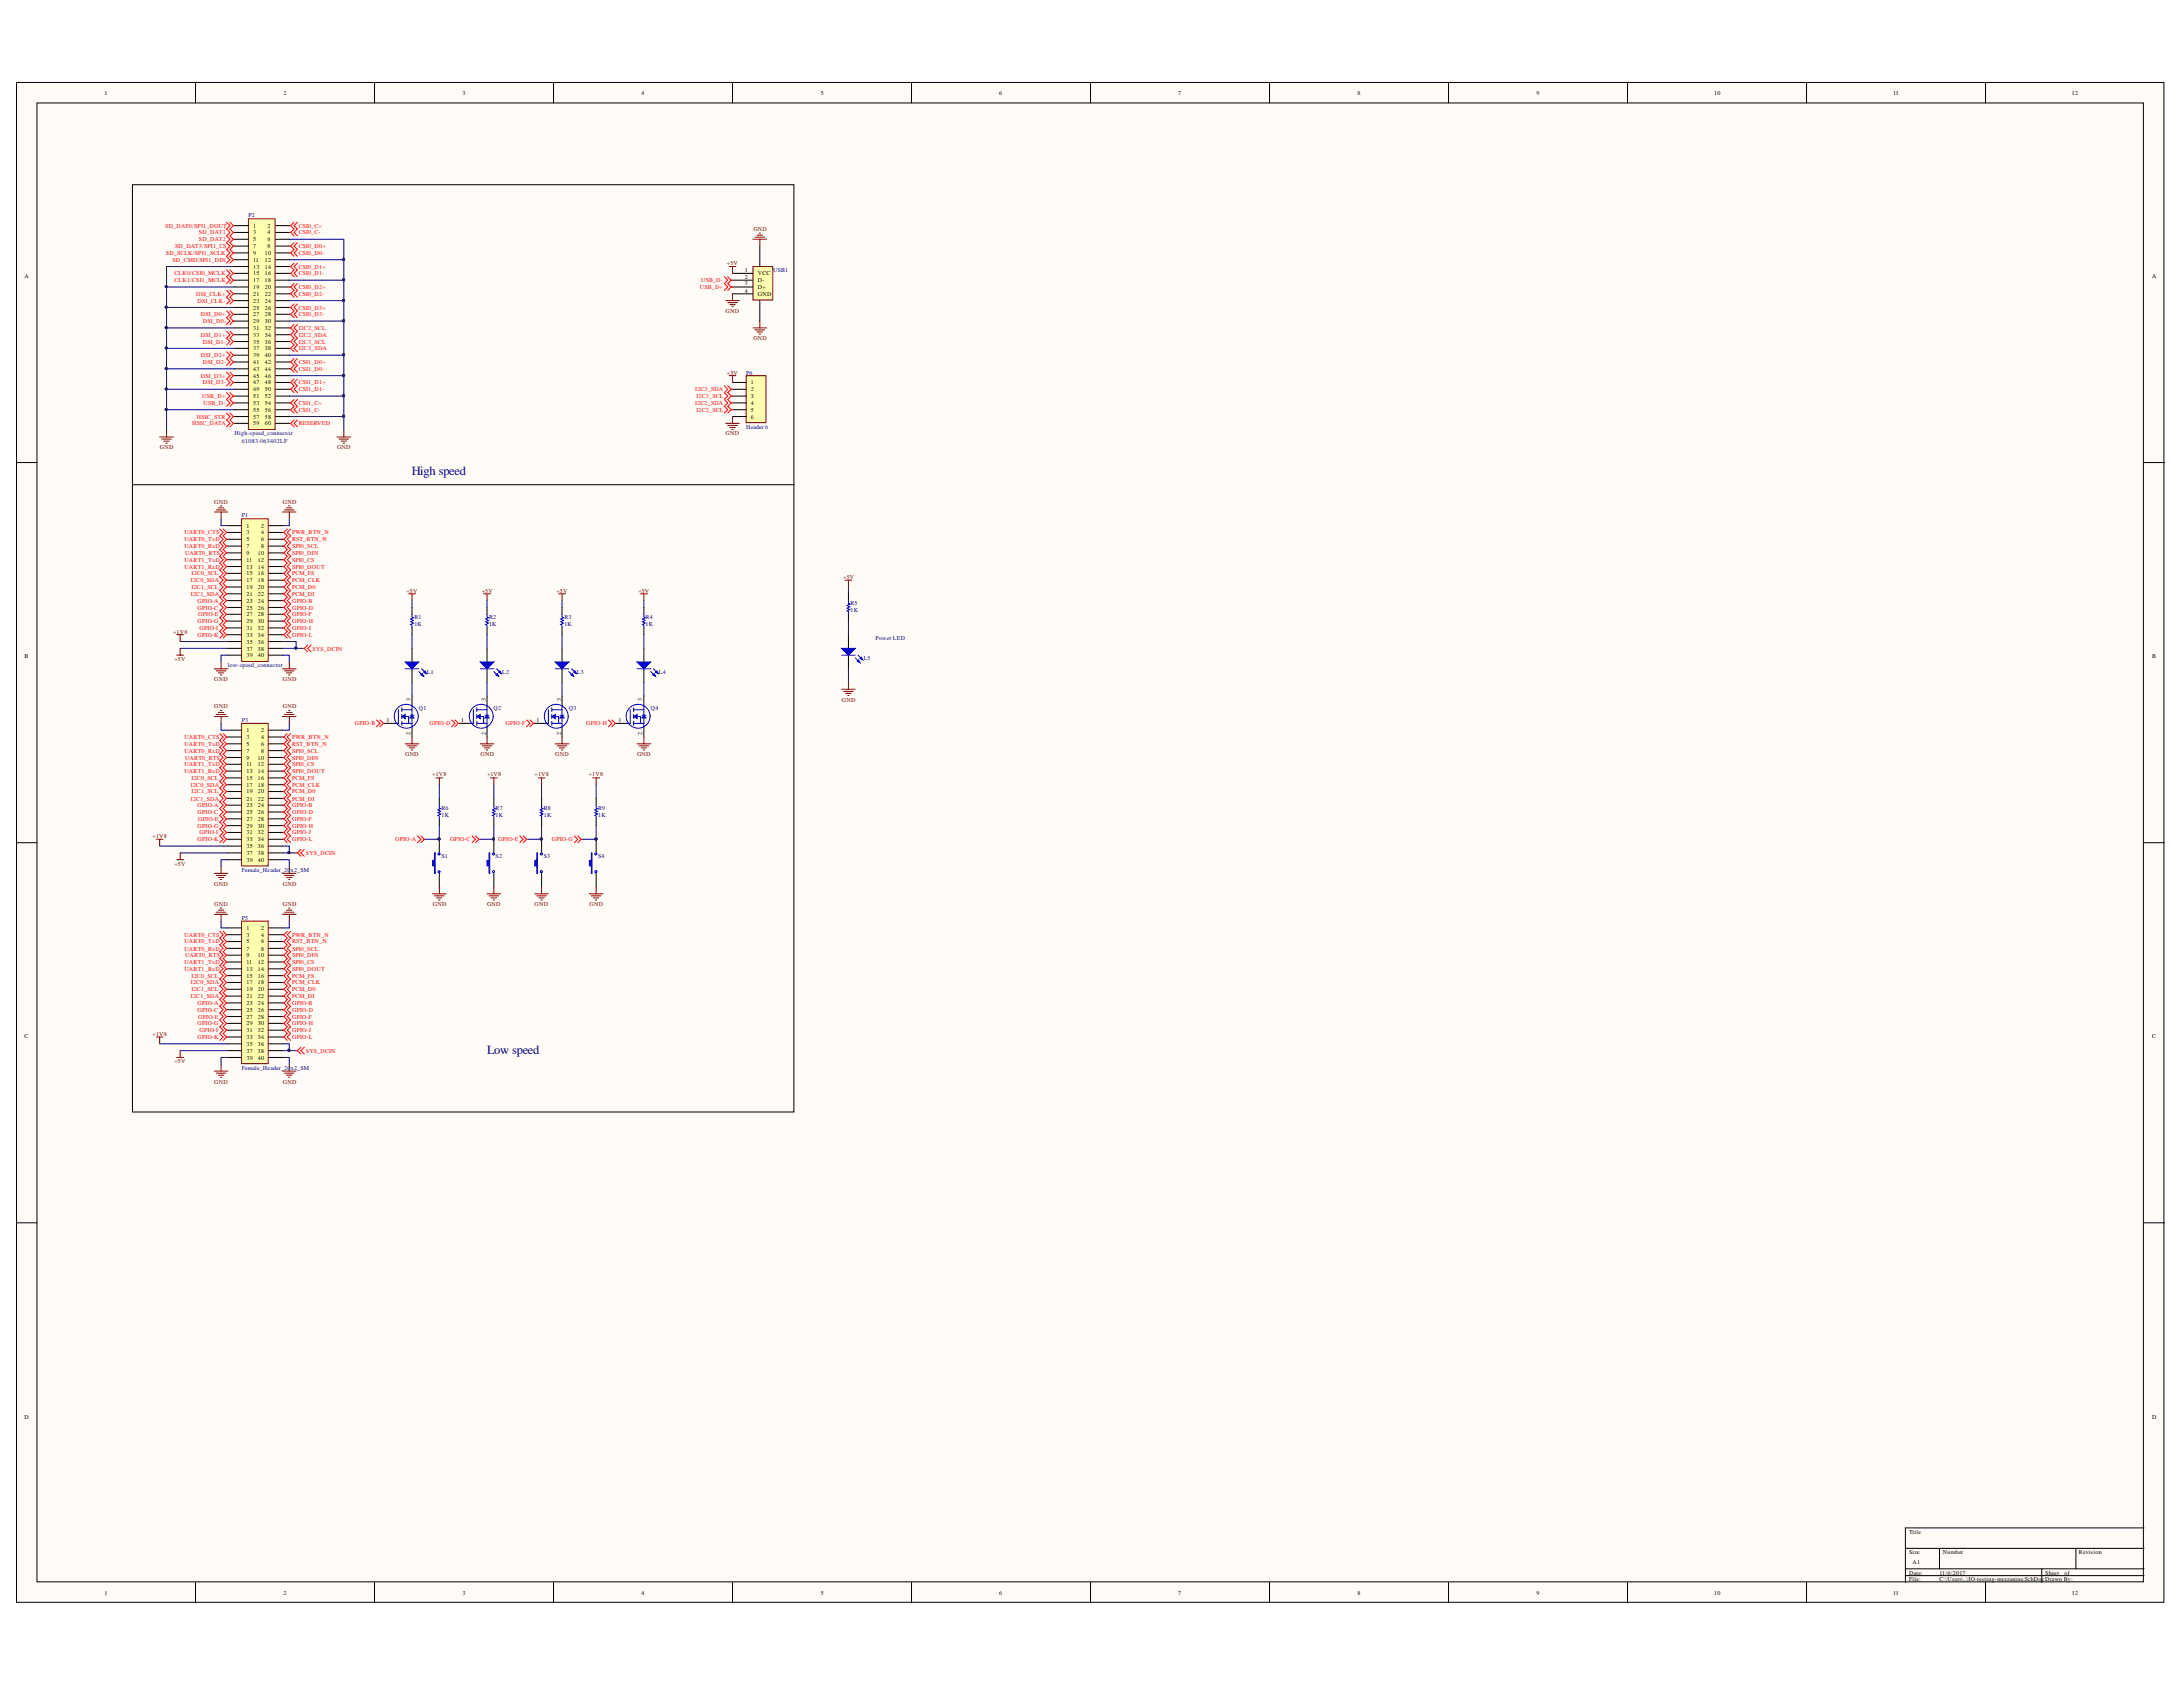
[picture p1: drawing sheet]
<svg xmlns="http://www.w3.org/2000/svg" width="279mm" height="216mm" viewBox="0 0 279 216" stroke-linecap="round" stroke-linejoin="round" font-family="sans-serif">
<defs><g id="words">
<g font-size="1.6" fill="#000080">
<text x="52.7" y="60.8">High speed</text>
<text x="62.3" y="135">Low speed</text>
</g>
<g font-size=".8">
<text x="13.4" y="12.2">1</text>
<text x="36.3" y="12.2">2</text>
<text x="59.2" y="12.2">3</text>
<text x="82.1" y="12.2">4</text>
<text x="105" y="12.2">5</text>
<text x="127.9" y="12.2">6</text>
<text x="150.8" y="12.2">7</text>
<text x="173.7" y="12.2">8</text>
<text x="196.6" y="12.2">9</text>
<text x="219.4" y="12.2">10</text>
<text x="242.3" y="12.2">11</text>
<text x="265.2" y="12.2">12</text>
<text x="32.4" y="29.2">1</text>
<text x="34.3" y="29.2">2</text>
<text x="3.1" y="35.6">A</text>
<text x="32.4" y="30">3</text>
<text x="32.4" y="30.9">5</text>
<text x="32.4" y="31.8">7</text>
<text x="32.4" y="32.6">9</text>
<text x="32.4" y="33.5">11</text>
<text x="32.4" y="34.4">13</text>
<text x="32.4" y="35.3">15</text>
<text x="33.9" y="32.6">10</text>
<text x="33.9" y="33.5">12</text>
<text x="33.9" y="34.4">14</text>
<text x="33.9" y="35.3">16</text>
<text x="34.3" y="30">4</text>
<text x="34.3" y="30.9">6</text>
<text x="34.3" y="31.8">8</text>
<text x="95.3" y="34.8">1</text>
<text x="95.3" y="35.7">2</text>
<text x="97" y="35.3">VCC</text>
<text x="275.5" y="35.6">A</text>
<text x="32.4" y="36.1">17</text>
<text x="32.4" y="37">19</text>
<text x="32.4" y="37.9">21</text>
<text x="32.4" y="38.7">23</text>
<text x="32.4" y="39.7">25</text>
<text x="32.4" y="40.5">27</text>
<text x="32.4" y="41.3">29</text>
<text x="33.9" y="36.1">18</text>
<text x="33.9" y="37">20</text>
<text x="33.9" y="37.9">22</text>
<text x="33.9" y="38.7">24</text>
<text x="33.9" y="39.7">26</text>
<text x="33.9" y="40.5">28</text>
<text x="33.9" y="41.3">30</text>
<text x="95.3" y="36.5">3</text>
<text x="95.3" y="37.5">4</text>
<text x="97" y="36.1">D-</text>
<text x="97" y="37">D+</text>
<text x="97" y="37.9">GND</text>
<text x="32.4" y="42.3">31</text>
<text x="32.4" y="43.1">33</text>
<text x="32.4" y="44">35</text>
<text x="32.4" y="44.8">37</text>
<text x="32.4" y="45.7">39</text>
<text x="32.4" y="46.6">41</text>
<text x="32.4" y="47.4">43</text>
<text x="33.9" y="42.3">32</text>
<text x="33.9" y="43.1">34</text>
<text x="33.9" y="44">36</text>
<text x="33.9" y="44.8">38</text>
<text x="33.9" y="45.7">40</text>
<text x="33.9" y="46.6">42</text>
<text x="33.9" y="47.4">44</text>
<text x="32.4" y="48.4">45</text>
<text x="32.4" y="49.2">47</text>
<text x="32.4" y="50.1">49</text>
<text x="32.4" y="51">51</text>
<text x="32.4" y="51.8">53</text>
<text x="32.4" y="52.7">55</text>
<text x="32.4" y="53.6">57</text>
<text x="33.9" y="48.4">46</text>
<text x="33.9" y="49.2">48</text>
<text x="33.9" y="50.1">50</text>
<text x="33.9" y="51">52</text>
<text x="33.9" y="51.8">54</text>
<text x="33.9" y="52.7">56</text>
<text x="33.9" y="53.6">58</text>
<text x="96.1" y="49.2">1</text>
<text x="96.1" y="50.1">2</text>
<text x="96.1" y="51">3</text>
<text x="96.1" y="51.8">4</text>
<text x="96.1" y="52.7">5</text>
<text x="96.1" y="53.6">6</text>
<text x="32.4" y="54.4">59</text>
<text x="33.9" y="54.4">60</text>
<text x="31.5" y="67.6">1</text>
<text x="31.5" y="68.4">3</text>
<text x="31.5" y="69.2">5</text>
<text x="31.5" y="70.2">7</text>
<text x="31.5" y="71">9</text>
<text x="31.5" y="71.9">11</text>
<text x="33" y="71">10</text>
<text x="33" y="71.9">12</text>
<text x="33.4" y="67.6">2</text>
<text x="33.4" y="68.4">4</text>
<text x="33.4" y="69.2">6</text>
<text x="33.4" y="70.2">8</text>
<text x="31.5" y="72.8">13</text>
<text x="31.5" y="73.6">15</text>
<text x="31.5" y="74.5">17</text>
<text x="31.5" y="75.4">19</text>
<text x="31.5" y="76.3">21</text>
<text x="31.5" y="77.1">23</text>
<text x="33" y="72.8">14</text>
<text x="33" y="73.6">16</text>
<text x="33" y="74.5">18</text>
<text x="33" y="75.4">20</text>
<text x="33" y="76.3">22</text>
<text x="33" y="77.1">24</text>
<text x="31.5" y="78">25</text>
<text x="31.5" y="78.9">27</text>
<text x="31.5" y="79.7">29</text>
<text x="31.5" y="80.7">31</text>
<text x="31.5" y="81.5">33</text>
<text x="31.5" y="82.4">35</text>
<text x="31.5" y="83.3">37</text>
<text x="33" y="78">26</text>
<text x="33" y="78.9">28</text>
<text x="33" y="79.7">30</text>
<text x="33" y="80.7">32</text>
<text x="33" y="81.5">34</text>
<text x="33" y="82.4">36</text>
<text x="33" y="83.3">38</text>
<text x="3.1" y="84.2">B</text>
<text x="31.5" y="84.1">39</text>
<text x="33" y="84.1">40</text>
<text x="52.5" y="89.7" transform="rotate(-90 52.5 89.7)">3</text>
<text x="62.2" y="89.7" transform="rotate(-90 62.2 89.7)">3</text>
<text x="71.8" y="89.7" transform="rotate(-90 71.8 89.7)">3</text>
<text x="82.2" y="89.7" transform="rotate(-90 82.2 89.7)">3</text>
<text x="275.5" y="84.2">B</text>
<text x="31.5" y="93.7">1</text>
<text x="31.5" y="94.6">3</text>
<text x="31.5" y="95.5">5</text>
<text x="33.4" y="93.7">2</text>
<text x="33.4" y="94.6">4</text>
<text x="33.4" y="95.5">6</text>
<text x="49.5" y="92.4">1</text>
<text x="52.5" y="94.1" transform="rotate(-90 52.5 94.1)">2</text>
<text x="59" y="92.4">1</text>
<text x="62.2" y="94.1" transform="rotate(-90 62.2 94.1)">2</text>
<text x="68.7" y="92.4">1</text>
<text x="71.8" y="94.1" transform="rotate(-90 71.8 94.1)">2</text>
<text x="79.2" y="92.4">1</text>
<text x="82.2" y="94.1" transform="rotate(-90 82.2 94.1)">2</text>
<text x="31.5" y="96.3">7</text>
<text x="31.5" y="97.2">9</text>
<text x="31.5" y="98.1">11</text>
<text x="31.5" y="98.9">13</text>
<text x="31.5" y="99.9">15</text>
<text x="31.5" y="100.7">17</text>
<text x="31.5" y="101.6">19</text>
<text x="33" y="97.2">10</text>
<text x="33" y="98.1">12</text>
<text x="33" y="98.9">14</text>
<text x="33" y="99.9">16</text>
<text x="33" y="100.7">18</text>
<text x="33" y="101.6">20</text>
<text x="33.4" y="96.3">8</text>
<text x="31.5" y="102.5">21</text>
<text x="31.5" y="103.3">23</text>
<text x="31.5" y="104.2">25</text>
<text x="31.5" y="105">27</text>
<text x="31.5" y="105.9">29</text>
<text x="31.5" y="106.8">31</text>
<text x="31.5" y="107.6">33</text>
<text x="33" y="102.5">22</text>
<text x="33" y="103.3">24</text>
<text x="33" y="104.2">26</text>
<text x="33" y="105">28</text>
<text x="33" y="105.9">30</text>
<text x="33" y="106.8">32</text>
<text x="33" y="107.6">34</text>
<text x="31.5" y="108.6">35</text>
<text x="31.5" y="109.4">37</text>
<text x="31.5" y="110.3">39</text>
<text x="33" y="108.6">36</text>
<text x="33" y="109.4">38</text>
<text x="33" y="110.3">40</text>
<text x="31.5" y="119.1">1</text>
<text x="31.5" y="119.9">3</text>
<text x="33.4" y="119.1">2</text>
<text x="33.4" y="119.9">4</text>
<text x="31.5" y="120.7">5</text>
<text x="31.5" y="121.7">7</text>
<text x="31.5" y="122.5">9</text>
<text x="31.5" y="123.4">11</text>
<text x="31.5" y="124.2">13</text>
<text x="31.5" y="125.1">15</text>
<text x="31.5" y="126">17</text>
<text x="33" y="122.5">10</text>
<text x="33" y="123.4">12</text>
<text x="33" y="124.2">14</text>
<text x="33" y="125.1">16</text>
<text x="33" y="126">18</text>
<text x="33.4" y="120.7">6</text>
<text x="33.4" y="121.7">8</text>
<text x="31.5" y="126.8">19</text>
<text x="31.5" y="127.8">21</text>
<text x="31.5" y="128.6">23</text>
<text x="31.5" y="129.5">25</text>
<text x="31.5" y="130.4">27</text>
<text x="31.5" y="131.2">29</text>
<text x="33" y="126.8">20</text>
<text x="33" y="127.8">22</text>
<text x="33" y="128.6">24</text>
<text x="33" y="129.5">26</text>
<text x="33" y="130.4">28</text>
<text x="33" y="131.2">30</text>
<text x="3.1" y="132.8">C</text>
<text x="31.5" y="132.1">31</text>
<text x="31.5" y="133">33</text>
<text x="31.5" y="133.9">35</text>
<text x="31.5" y="134.7">37</text>
<text x="31.5" y="135.6">39</text>
<text x="33" y="132.1">32</text>
<text x="33" y="133">34</text>
<text x="33" y="133.9">36</text>
<text x="33" y="134.7">38</text>
<text x="33" y="135.6">40</text>
<text x="275.5" y="132.8">C</text>
<text x="3.1" y="181.5">D</text>
<text x="275.5" y="181.5">D</text>
<text x="244.3" y="196.3">Title</text>
<text x="244.3" y="198.9">Size</text>
<text x="244.3" y="201.5">Date:</text>
<text x="244.3" y="202.3">File:</text>
<text x="244.8" y="200.1">A1</text>
<text x="248.2" y="201.5">11/6/2017</text>
<text x="248.2" y="202.3">C:\Users\..\IO-testing-mezzanine.SchDocDrawn By:</text>
<text x="248.7" y="198.9">Number</text>
<text x="261.8" y="201.5">Sheet</text>
<text x="264.2" y="201.5">of</text>
<text x="266.1" y="198.9">Revision</text>
<text x="13.4" y="204.1">1</text>
<text x="36.3" y="204.1">2</text>
<text x="59.2" y="204.1">3</text>
<text x="82.1" y="204.1">4</text>
<text x="105" y="204.1">5</text>
<text x="127.9" y="204.1">6</text>
<text x="150.8" y="204.1">7</text>
<text x="173.7" y="204.1">8</text>
<text x="196.6" y="204.1">9</text>
<text x="219.4" y="204.1">10</text>
<text x="242.3" y="204.1">11</text>
<text x="265.2" y="204.1">12</text>
</g>
<g font-size=".8" fill="#f00">
<text x="21.1" y="29.2">SD_DAT0/SPI1_DOUT</text>
<text x="38.2" y="29.2">CSI0_C+</text>
<text x="21.2" y="32.6">SD_SCLK/SPI1_SCLK</text>
<text x="22.1" y="33.5">SD_CMD/SPI1_DIN</text>
<text x="22.3" y="35.3">CLK0/CSI0_MCLK</text>
<text x="22.4" y="31.8">SD_DAT3/SPI1_CS</text>
<text x="25.5" y="30">SD_DAT1</text>
<text x="25.5" y="30.9">SD_DAT2</text>
<text x="38.2" y="30">CSI0_C-</text>
<text x="38.2" y="31.8">CSI0_D0+</text>
<text x="38.2" y="32.6">CSI0_D0-</text>
<text x="38.2" y="34.4">CSI0_D1+</text>
<text x="38.2" y="35.3">CSI0_D1-</text>
<text x="22.3" y="36.1">CLK1/CSI1_MCLK</text>
<text x="25.1" y="37.9">DSI_CLK+</text>
<text x="25.3" y="38.7">DSI_CLK-</text>
<text x="25.7" y="40.5">DSI_D0+</text>
<text x="26" y="41.3">DSI_D0-</text>
<text x="38.2" y="37">CSI0_D2+</text>
<text x="38.2" y="37.9">CSI0_D2-</text>
<text x="38.2" y="39.7">CSI0_D3+</text>
<text x="38.2" y="40.5">CSI0_D3-</text>
<text x="89.6" y="37">USB_D+</text>
<text x="89.7" y="36.1">USB_D-</text>
<text x="25.7" y="43.1">DSI_D1+</text>
<text x="25.7" y="45.7">DSI_D2+</text>
<text x="26" y="44">DSI_D1-</text>
<text x="26" y="46.6">DSI_D2-</text>
<text x="38.2" y="42.3">I2C2_SCL</text>
<text x="38.2" y="43.1">I2C2_SDA</text>
<text x="38.2" y="44">I2C3_SCL</text>
<text x="38.2" y="44.8">I2C3_SDA</text>
<text x="38.2" y="46.6">CSI1_D0+</text>
<text x="38.2" y="47.4">CSI1_D0-</text>
<text x="25.2" y="53.6">HSIC_STR</text>
<text x="25.7" y="48.4">DSI_D3+</text>
<text x="25.9" y="51">USB_D+</text>
<text x="26" y="49.2">DSI_D3-</text>
<text x="26.1" y="51.8">USB_D-</text>
<text x="38.2" y="49.2">CSI1_D1+</text>
<text x="38.2" y="50.1">CSI1_D1-</text>
<text x="38.2" y="51.8">CSI1_C+</text>
<text x="38.2" y="52.7">CSI1_C-</text>
<text x="89" y="51.8">I2C2_SDA</text>
<text x="89" y="50.1">I2C3_SDA</text>
<text x="89.1" y="52.7">I2C2_SCL</text>
<text x="89.1" y="51">I2C3_SCL</text>
<text x="24.6" y="54.4">HSIC_DATA</text>
<text x="38.2" y="54.4">RESERVED</text>
<text x="23.6" y="68.4">UART0_CTS</text>
<text x="23.6" y="69.2">UART0_TxD</text>
<text x="23.6" y="70.2">UART0_RxD</text>
<text x="23.6" y="71.9">UART1_TxD</text>
<text x="23.7" y="71">UART0_RTS</text>
<text x="37.4" y="68.4">PWR_BTN_N</text>
<text x="37.4" y="69.2">RST_BTN_N</text>
<text x="37.4" y="70.2">SPI0_SCL</text>
<text x="37.4" y="71">SPI0_DIN</text>
<text x="37.4" y="71.9">SPI0_CS</text>
<text x="23.6" y="72.8">UART1_RxD</text>
<text x="24.4" y="74.5">I2C0_SDA</text>
<text x="24.4" y="76.3">I2C1_SDA</text>
<text x="24.5" y="73.6">I2C0_SCL</text>
<text x="24.5" y="75.4">I2C1_SCL</text>
<text x="25.3" y="77.1">GPIO-A</text>
<text x="37.4" y="72.8">SPI0_DOUT</text>
<text x="37.4" y="73.6">PCM_FS</text>
<text x="37.4" y="74.5">PCM_CLK</text>
<text x="37.4" y="75.4">PCM_D0</text>
<text x="37.4" y="76.3">PCM_DI</text>
<text x="37.4" y="77.1">GPIO-B</text>
<text x="25.3" y="78">GPIO-C</text>
<text x="25.3" y="79.7">GPIO-G</text>
<text x="25.3" y="81.5">GPIO-K</text>
<text x="25.4" y="78.9">GPIO-E</text>
<text x="25.5" y="80.7">GPIO-I</text>
<text x="37.4" y="78">GPIO-D</text>
<text x="37.4" y="78.9">GPIO-F</text>
<text x="37.4" y="79.7">GPIO-H</text>
<text x="37.4" y="80.7">GPIO-J</text>
<text x="37.4" y="81.5">GPIO-L</text>
<text x="40" y="83.3">SYS_DCIN</text>
<text x="23.6" y="94.6">UART0_CTS</text>
<text x="23.6" y="95.5">UART0_TxD</text>
<text x="37.4" y="94.6">PWR_BTN_N</text>
<text x="37.4" y="95.5">RST_BTN_N</text>
<text x="45.4" y="92.8">GPIO-B</text>
<text x="55" y="92.8">GPIO-D</text>
<text x="64.7" y="92.8">GPIO-F</text>
<text x="75" y="92.8">GPIO-H</text>
<text x="23.6" y="96.3">UART0_RxD</text>
<text x="23.6" y="98.1">UART1_TxD</text>
<text x="23.6" y="98.9">UART1_RxD</text>
<text x="23.7" y="97.2">UART0_RTS</text>
<text x="24.4" y="100.7">I2C0_SDA</text>
<text x="24.5" y="99.9">I2C0_SCL</text>
<text x="24.5" y="101.6">I2C1_SCL</text>
<text x="37.4" y="96.3">SPI0_SCL</text>
<text x="37.4" y="97.2">SPI0_DIN</text>
<text x="37.4" y="98.1">SPI0_CS</text>
<text x="37.4" y="98.9">SPI0_DOUT</text>
<text x="37.4" y="99.9">PCM_FS</text>
<text x="37.4" y="100.7">PCM_CLK</text>
<text x="37.4" y="101.6">PCM_D0</text>
<text x="24.4" y="102.5">I2C1_SDA</text>
<text x="25.3" y="103.3">GPIO-A</text>
<text x="25.3" y="104.2">GPIO-C</text>
<text x="25.3" y="105.9">GPIO-G</text>
<text x="25.3" y="107.6">GPIO-K</text>
<text x="25.4" y="105">GPIO-E</text>
<text x="25.5" y="106.8">GPIO-I</text>
<text x="37.4" y="102.5">PCM_DI</text>
<text x="37.4" y="103.3">GPIO-B</text>
<text x="37.4" y="104.2">GPIO-D</text>
<text x="37.4" y="105">GPIO-F</text>
<text x="37.4" y="105.9">GPIO-H</text>
<text x="37.4" y="106.8">GPIO-J</text>
<text x="37.4" y="107.6">GPIO-L</text>
<text x="50.6" y="107.6">GPIO-A</text>
<text x="57.6" y="107.6">GPIO-C</text>
<text x="63.8" y="107.6">GPIO-E</text>
<text x="70.6" y="107.6">GPIO-G</text>
<text x="39.2" y="109.4">SYS_DCIN</text>
<text x="23.6" y="119.9">UART0_CTS</text>
<text x="37.4" y="119.9">PWR_BTN_N</text>
<text x="23.6" y="120.7">UART0_TxD</text>
<text x="23.6" y="121.7">UART0_RxD</text>
<text x="23.6" y="123.4">UART1_TxD</text>
<text x="23.6" y="124.2">UART1_RxD</text>
<text x="23.7" y="122.5">UART0_RTS</text>
<text x="24.4" y="126">I2C0_SDA</text>
<text x="24.5" y="125.1">I2C0_SCL</text>
<text x="37.4" y="120.7">RST_BTN_N</text>
<text x="37.4" y="121.7">SPI0_SCL</text>
<text x="37.4" y="122.5">SPI0_DIN</text>
<text x="37.4" y="123.4">SPI0_CS</text>
<text x="37.4" y="124.2">SPI0_DOUT</text>
<text x="37.4" y="125.1">PCM_FS</text>
<text x="37.4" y="126">PCM_CLK</text>
<text x="24.4" y="127.8">I2C1_SDA</text>
<text x="24.5" y="126.8">I2C1_SCL</text>
<text x="25.3" y="128.6">GPIO-A</text>
<text x="25.3" y="129.5">GPIO-C</text>
<text x="25.3" y="131.2">GPIO-G</text>
<text x="25.4" y="130.4">GPIO-E</text>
<text x="37.4" y="126.8">PCM_D0</text>
<text x="37.4" y="127.8">PCM_DI</text>
<text x="37.4" y="128.6">GPIO-B</text>
<text x="37.4" y="129.5">GPIO-D</text>
<text x="37.4" y="130.4">GPIO-F</text>
<text x="37.4" y="131.2">GPIO-H</text>
<text x="25.3" y="133">GPIO-K</text>
<text x="25.5" y="132.1">GPIO-I</text>
<text x="37.4" y="132.1">GPIO-J</text>
<text x="37.4" y="133">GPIO-L</text>
<text x="39.2" y="134.7">SYS_DCIN</text>
</g>
<g font-size=".8" fill="#000080">
<text x="31.8" y="27.8">P2</text>
<text x="99" y="34.8">USB1</text>
<text x="95.5" y="47.9">P6</text>
<text x="30" y="55.7">High-speed_connector</text>
<text x="31" y="56.6">61083-063402LF</text>
<text x="95.5" y="54.9">Header 6</text>
<text x="31" y="66.2">P1</text>
<text x="108.9" y="77.4">R5</text>
<text x="53" y="80.1">1K</text>
<text x="53" y="79.2">R1</text>
<text x="62.6" y="80.1">1K</text>
<text x="62.6" y="79.2">R2</text>
<text x="72.2" y="80.1">1K</text>
<text x="72.2" y="79.2">R3</text>
<text x="82.6" y="80.1">1K</text>
<text x="82.6" y="79.2">R4</text>
<text x="108.9" y="78.4">1K</text>
<text x="112.1" y="81.9">Power LED</text>
<text x="29.2" y="85.4">low-speed_connector</text>
<text x="54.6" y="86.2">L1</text>
<text x="64.3" y="86.2">L2</text>
<text x="73.8" y="86.2">L3</text>
<text x="84.3" y="86.2">L4</text>
<text x="110.5" y="84.5">L5</text>
<text x="31" y="92.4">P3</text>
<text x="53.6" y="90.8">Q1</text>
<text x="63.2" y="90.8">Q2</text>
<text x="72.8" y="90.8">Q3</text>
<text x="83.3" y="90.8">Q4</text>
<text x="56.5" y="104.5">1K</text>
<text x="56.5" y="103.7">R6</text>
<text x="63.4" y="104.5">1K</text>
<text x="63.4" y="103.7">R7</text>
<text x="69.6" y="104.5">1K</text>
<text x="69.6" y="103.7">R8</text>
<text x="76.5" y="104.5">1K</text>
<text x="76.5" y="103.7">R9</text>
<text x="31" y="111.6">Female_Header_20x2_SM</text>
<text x="56.5" y="109.8">S1</text>
<text x="63.4" y="109.8">S2</text>
<text x="69.6" y="109.8">S3</text>
<text x="76.5" y="109.8">S4</text>
<text x="31" y="117.7">P5</text>
<text x="31" y="136.9">Female_Header_20x2_SM</text>
</g>
<g font-size=".8" fill="#800000">
<text x="96.4" y="29.6">GND</text>
<text x="93" y="33.9">+5V</text>
<text x="92.9" y="40.1">GND</text>
<text x="93" y="47.9">+5V</text>
<text x="96.4" y="43.5">GND</text>
<text x="20.5" y="57.5">GND</text>
<text x="43.1" y="57.5">GND</text>
<text x="92.9" y="55.7">GND</text>
<text x="27.4" y="64.5">GND</text>
<text x="36.2" y="64.5">GND</text>
<text x="52" y="75.8">+5V</text>
<text x="61.7" y="75.8">+5V</text>
<text x="71.2" y="75.8">+5V</text>
<text x="81.7" y="75.8">+5V</text>
<text x="107.9" y="74.1">+5V</text>
<text x="22.2" y="81.1">+1V8</text>
<text x="22.3" y="84.6">+5V</text>
<text x="27.4" y="87.2">GND</text>
<text x="36.2" y="87.2">GND</text>
<text x="107.8" y="89.8">GND</text>
<text x="27.4" y="90.6">GND</text>
<text x="36.2" y="90.6">GND</text>
<text x="51.8" y="96.7">GND</text>
<text x="55.3" y="99.4">+1V8</text>
<text x="61.5" y="96.7">GND</text>
<text x="62.3" y="99.4">+1V8</text>
<text x="68.4" y="99.4">+1V8</text>
<text x="71" y="96.7">GND</text>
<text x="75.4" y="99.4">+1V8</text>
<text x="81.5" y="96.7">GND</text>
<text x="19.5" y="107.2">+1V8</text>
<text x="22.3" y="110.8">+5V</text>
<text x="27.4" y="113.4">GND</text>
<text x="36.2" y="113.4">GND</text>
<text x="27.4" y="115.9">GND</text>
<text x="36.2" y="115.9">GND</text>
<text x="55.4" y="115.9">GND</text>
<text x="62.3" y="115.9">GND</text>
<text x="68.4" y="115.9">GND</text>
<text x="75.4" y="115.9">GND</text>
<text x="19.5" y="132.6">+1V8</text>
<text x="22.3" y="136.1">+5V</text>
<text x="27.4" y="138.7">GND</text>
<text x="36.2" y="138.7">GND</text>
</g>
</g></defs>
<g fill="#fffcf8" stroke="#000" stroke-width=".13">
<path d="M2.1 10.6h274.9v194.5h-274.9z"/>
<path d="M4.7 13.2h269.6v189.2h-269.6z"/>
</g>
<g fill="none" stroke="#000" stroke-width=".13">
<path d="M25 10.6v2.6M47.9 10.6v2.6M70.8 10.6v2.6M93.8 10.6v2.6M116.7 10.6v2.6M139.6 10.6v2.6M162.5 10.6v2.6M185.4 10.6v2.6M208.3 10.6v2.6M231.2 10.6v2.6M254.1 10.6v2.6M2.1 59.2h2.6"/>
<path d="M274.4 59.2h2.6M2.1 107.8h2.6M274.4 107.8h2.6M2.1 156.5h2.6M274.4 156.5h2.6M243.9 198.2h30.5M248.2 198.2v2.6M265.7 198.2v2.6M274.4 195.5h-30.5v7M25 202.5v2.6M47.9 202.5v2.6M70.8 202.5v2.6"/>
<path d="M93.8 202.5v2.6M116.7 202.5v2.6M139.6 202.5v2.6M162.5 202.5v2.6M185.4 202.5v2.6M208.3 202.5v2.6M231.2 202.5v2.6M243.9 200.8h30.5M243.9 201.6h30.5M254.1 202.5v2.6M261.3 200.8v1.7"/>
</g>
<g fill="none" stroke="#f00" stroke-width=".13">
<path d="M28.1 67.7l.5 .4-.5 .5 .5 .4-.5 .5 .5 .4-.5 .4 .5 .5-.5 .4 .5 .4-.5 .5 .5 .4-.5 .4 .5 .5-.5 .4 .5 .5-.5 .4 .5 .4-.5 .5 .5 .4-.5 .4 .5 .5-.5 .4 .5 .4-.5 .5 .5 .4-.5 .4 .5 .5-.5 .4 .5 .5-.5 .4 .5 .4-.5 .5M28.6 67.7l.4 .4M29 68.1l-.4 .5 .4 .4M29 68.1h.2M29 69l-.4 .5 .4 .4M29 69h.2M29 69.9l-.4 .4 .4 .5M29 69.9h.2M29 70.8l-.4 .4 .4 .4M29 70.8h.2M29 71.6l-.4 .5 .4 .4M29 71.6h.2"/>
<path d="M29 72.5l-.4 .4 .4 .5M29 72.5h.2M29 73.4l-.4 .4 .4 .5M29 73.4h.2M29 74.3l-.4 .4 .4 .4M29 74.3h.2M29 75.1l-.4 .5 .4 .4M29 75.1h.2M29 76l-.4 .4 .4 .5M29 76h.2M29 76.9l-.4 .4 .4 .4M29 76.9h.2"/>
<path d="M29 77.7l-.4 .5 .4 .4M29 77.7h.2M29 78.6l-.4 .4 .4 .5M29 78.6h.2M29 79.5l-.4 .4 .4 .5M29 79.5h.2M36.2 68.1h.1M36.2 69h.1M36.2 69.9h.1M36.2 70.8h.1M36.2 71.6h.1M36.2 72.5h.1"/>
<path d="M36.2 73.4h.1M36.2 74.3h.1M36.2 75.1h.1M36.2 76h.1M36.2 76.9h.1M36.2 77.7h.1M36.2 78.6h.1M36.2 79.5h.1M36.3 68.1l.5 .5-.5 .4M36.3 69l.5 .5-.5 .4M36.3 69.9l.5 .4-.5 .5M36.3 70.8l.5 .4-.5 .4"/>
<path d="M36.3 71.6l.5 .5-.5 .4M36.3 72.5l.5 .4-.5 .5M36.3 73.4l.5 .4-.5 .5M36.3 74.3l.5 .4-.5 .4M36.3 75.1l.5 .5-.5 .4M36.3 76l.5 .4-.5 .5M36.3 76.9l.5 .4-.5 .4M36.3 77.7l.5 .5-.5 .4M36.3 78.6l.5 .4-.5 .5M36.3 79.5l.5 .4-.5 .5M36.8 67.7l-.5 .4M37.2 67.7l-.4 .4 .4 .5-.4 .4 .4 .5-.4 .4 .4 .4-.4 .5 .4 .4-.4 .4 .4 .5-.4 .4 .4 .4-.4 .5 .4 .4-.4 .5 .4 .4-.4 .4 .4 .5-.4 .4 .4 .4-.4 .5 .4 .4-.4 .4 .4 .5-.4 .4 .4 .4-.4 .5 .4 .4-.4 .5 .4 .4-.4 .4 .4 .5"/>
<path d="M29 80.4l-.4 .4 .4 .4M29 80.4h.2M29 81.2l-.4 .5M29 81.2h.2M36.2 80.4h.1M36.2 81.2h.1M36.3 80.4l.5 .4-.5 .4M36.3 81.2l.5 .5M38.8 83h.1M38.9 83l.5 .4M39.4 82.5l-.5 .5M39.8 82.5l-.4 .5 .4 .4"/>
</g>
<g fill="none" stroke="#800000" stroke-width=".13">
<path d="M27.4 65.5h1.8M27.7 65.3h1.2M27.9 65h.7M28.2 64.7h.2M28.3 65.5v.9M36.2 65.5h1.7M36.4 65.3h1.2M36.7 65h.7M36.9 64.7h.2M37 65.5v.9M22.6 81.2h.9M22.6 83.8h.9"/>
<path d="M23.1 81.2v.9M23.1 83v.8M27.4 85.6h1.8M27.7 85.9h1.2M27.9 86.1h.7M28.2 86.4h.2M28.3 84.7v.9M36.2 85.6h1.7M36.4 85.9h1.2M36.7 86.1h.7M36.9 86.4h.2M37 84.7v.9"/>
</g>
<path d="M28.3 66.4v.9h.9M37 66.4v.9h-.8M23.1 82.1h6.1M23.1 83h6.1M29.2 83.8h-.9v.9M36.2 83.8h.8v.9" fill="none" stroke="#000080" stroke-width=".13"/>
<path d="M30.9 66.4h3.4v18.2h-3.4z" fill="#ffffb0" stroke="#800000" stroke-width=".13"/>
<g fill="none" stroke="#000" stroke-width=".13">
<path d="M29.2 67.3h1.7M29.2 68.1h1.7M29.2 69h1.7M29.2 69.9h1.7M29.2 70.8h1.7M29.2 71.6h1.7M29.2 72.5h1.7M29.2 73.4h1.7M29.2 74.3h1.7M29.2 75.1h1.7M29.2 76h1.7M29.2 76.9h1.7"/>
<path d="M29.2 77.7h1.7M29.2 78.6h1.7M29.2 79.5h1.7M34.4 67.3h1.8M34.4 68.1h1.8M34.4 69h1.8M34.4 69.9h1.8M34.4 70.8h1.8M34.4 71.6h1.8M34.4 72.5h1.8M34.4 73.4h1.8M34.4 74.3h1.8"/>
<path d="M34.4 75.1h1.8M34.4 76h1.8M34.4 76.9h1.8M34.4 77.7h1.8M34.4 78.6h1.8M34.4 79.5h1.8M29.2 80.4h1.7M29.2 81.2h1.7M29.2 82.1h1.7M29.2 83h1.7M29.2 83.8h1.7M34.4 80.4h1.8"/>
<path d="M34.4 81.2h1.8M34.4 82.1h1.8M34.4 83h1.8M34.4 83.8h1.8"/>
</g>
<g fill="none" stroke="#f00" stroke-width=".13">
<path d="M28.1 93.9l.5 .4-.5 .5 .5 .4-.5 .4 .5 .5-.5 .4 .5 .4-.5 .5 .5 .4-.5 .4 .5 .5-.5 .4 .5 .5-.5 .4 .5 .4-.5 .5 .5 .4-.5 .4 .5 .5-.5 .4 .5 .4-.5 .5 .5 .4-.5 .5 .5 .4-.5 .4 .5 .5-.5 .4 .5 .4-.5 .5 .5 .4-.5 .4M28.6 93.9l.4 .4M29 94.3l-.4 .5 .4 .4M29 94.3h.2M29 95.2l-.4 .4 .4 .5M29 95.2h.2M29 96.1l-.4 .4 .4 .4M29 96.1h.2M29 96.9l-.4 .5 .4 .4M29 96.9h.2M29 97.8l-.4 .4 .4 .5M29 97.8h.2"/>
<path d="M29 98.7l-.4 .4 .4 .5M29 98.7h.2M29 99.6l-.4 .4 .4 .4M29 99.6h.2M36.2 94.3h.1M36.2 95.2h.1M36.2 96.1h.1M36.2 96.9h.1M36.2 97.8h.1M36.2 98.7h.1M36.2 99.6h.1M36.3 94.3l.5 .5-.5 .4"/>
<path d="M36.3 95.2l.5 .4-.5 .5M36.3 96.1l.5 .4-.5 .4M36.3 96.9l.5 .5-.5 .4M36.3 97.8l.5 .4-.5 .5M36.3 98.7l.5 .4-.5 .5M36.3 99.6l.5 .4-.5 .4M36.8 93.9l-.5 .4M37.2 93.9l-.4 .4 .4 .5-.4 .4 .4 .4-.4 .5 .4 .4-.4 .4 .4 .5-.4 .4 .4 .4-.4 .5 .4 .4-.4 .5 .4 .4-.4 .4 .4 .5-.4 .4 .4 .4-.4 .5 .4 .4-.4 .4 .4 .5-.4 .4 .4 .5-.4 .4 .4 .4-.4 .5 .4 .4-.4 .4 .4 .5-.4 .4 .4 .4M29 100.4l-.4 .5 .4 .4M29 100.4h.2M29 101.3l-.4 .4 .4 .5M29 101.3h.2"/>
<path d="M29 102.2l-.4 .4 .4 .4M29 102.2h.2M29 103l-.4 .5 .4 .4M29 103h.2M29 103.9l-.4 .5 .4 .4M29 103.9h.2M29 104.8l-.4 .4 .4 .5M29 104.8h.2M29 105.7l-.4 .4 .4 .4M29 105.7h.2M29 106.5l-.4 .5 .4 .4M29 106.5h.2"/>
<path d="M29 107.4l-.4 .4M29 107.4h.2M36.2 100.4h.1M36.2 101.3h.1M36.2 102.2h.1M36.2 103h.1M36.2 103.9h.1M36.2 104.8h.1M36.2 105.7h.1M36.2 106.5h.1M36.2 107.4h.1M36.3 100.4l.5 .5-.5 .4"/>
<path d="M36.3 101.3l.5 .4-.5 .5M36.3 102.2l.5 .4-.5 .4M36.3 103l.5 .5-.5 .4M36.3 103.9l.5 .5-.5 .4M36.3 104.8l.5 .4-.5 .5M36.3 105.7l.5 .4-.5 .4M36.3 106.5l.5 .5-.5 .4M36.3 107.4l.5 .4M37.9 109.2h.2M38.1 109.2l.4 .4M38.5 108.7l-.4 .5M38.9 108.7l-.4 .5 .4 .4"/>
</g>
<g fill="none" stroke="#800000" stroke-width=".13">
<path d="M27.4 91.7h1.8M27.7 91.4h1.2M27.9 91.2h.7M28.2 90.9h.2M28.3 91.7v.9M36.2 91.7h1.7M36.4 91.4h1.2M36.7 91.2h.7M36.9 90.9h.2M37 91.7v.9M20 107.4h.9M20.4 107.4v.9"/>
<path d="M22.6 110h.9M23.1 109.2v.8M27.4 111.8h1.8M27.7 112h1.2M27.9 112.3h.7M28.2 112.6h.2M28.3 110.9v.9M36.2 111.8h1.7M36.4 112h1.2M36.7 112.3h.7M36.9 112.6h.2M37 110.9v.9"/>
</g>
<path d="M37 92.6v.8h-.8M20.4 108.3h8.8M23.1 109.2h6.1M29.2 110h-.9v.9M36.2 110h.8v.9M36.2 108.3h.8v.9M36.2 109.2h1.7" fill="none" stroke="#000080" stroke-width=".13"/>
<circle cx="37" cy="109.1" r=".13" fill="#000080" stroke="#000080" stroke-width=".13"/>
<path d="M30.9 92.6h3.4v18.2h-3.4z" fill="#ffffb0" stroke="#800000" stroke-width=".13"/>
<g fill="none" stroke="#000" stroke-width=".13">
<path d="M29.2 93.4h1.7M29.2 94.3h1.7M29.2 95.2h1.7M29.2 96.1h1.7M29.2 96.9h1.7M29.2 97.8h1.7M29.2 98.7h1.7M29.2 99.6h1.7M34.4 93.4h1.8M34.4 94.3h1.8M34.4 95.2h1.8M34.4 96.1h1.8"/>
<path d="M34.4 96.9h1.8M34.4 97.8h1.8M34.4 98.7h1.8M34.4 99.6h1.8M52.7 83v1.7M52.7 85.6v1.7M29.2 100.4h1.7M29.2 101.3h1.7M29.2 102.2h1.7M29.2 103h1.7M29.2 103.9h1.7M29.2 104.8h1.7"/>
<path d="M29.2 105.7h1.7M29.2 106.5h1.7M29.2 107.4h1.7M29.2 108.3h1.7M29.2 109.2h1.7M29.2 110h1.7M34.4 100.4h1.8M34.4 101.3h1.8M34.4 102.2h1.8M34.4 103h1.8M34.4 103.9h1.8M34.4 104.8h1.8"/>
<path d="M34.4 105.7h1.8M34.4 106.5h1.8M34.4 107.4h1.8M34.4 108.3h1.8M34.4 109.2h1.8M34.4 110h1.8"/>
</g>
<path d="M51.9 84.7h1.7l-.9 .9z" fill="#00f"/>
<path d="M51.9 84.7h1.7l-.9 .9zM53.6 85.9l.6 .7M54 85.6l.6 .6" fill="none" stroke="#00f" stroke-width=".13"/>
<path d="M53.9 86.4l.1-.2 .2 .4z" fill="#00f"/>
<path d="M53.9 86.4l.1-.2 .2 .4z" fill="none" stroke="#00f" stroke-width=".13"/>
<path d="M54.2 86l.2-.1 .2 .3z" fill="#00f"/>
<path d="M52.7 78.6v.4h.2l-.3 .2 .3 .2-.3 .2 .3 .1-.3 .2 .1 .1v.4M51.9 85.6h1.7M54.2 86l.2-.1 .2 .3z" fill="none" stroke="#00f" stroke-width=".13"/>
<path d="M48.2 92.1l.4 .5-.4 .4M48.6 92.1l.5 .5M49.1 92.6l-.5 .4M49.1 92.6h.1" fill="none" stroke="#f00" stroke-width=".13"/>
<path d="M52.3 76h.9M52.7 76v.9M55.8 99.6h.9M56.2 99.6v.8" fill="none" stroke="#800000" stroke-width=".13"/>
<path d="M52.7 76.9v.8M52.7 81.2v1.8M52.7 87.3v1.8M56.2 100.4v1.8" fill="none" stroke="#000080" stroke-width=".13"/>
<path d="M52.7 77.7v.9M52.7 80.4v.8M62.3 83v1.7M62.3 85.6v1.7" fill="none" stroke="#000" stroke-width=".13"/>
<path d="M61.5 84.7h1.7l-.9 .9z" fill="#00f"/>
<path d="M61.5 84.7h1.7l-.9 .9zM63.2 85.9l.6 .7M63.6 85.6l.6 .6" fill="none" stroke="#00f" stroke-width=".13"/>
<path d="M63.5 86.4l.1-.2 .2 .4z" fill="#00f"/>
<path d="M63.5 86.4l.1-.2 .2 .4z" fill="none" stroke="#00f" stroke-width=".13"/>
<path d="M64 85.9l.2 .3-.4-.2z" fill="#00f"/>
<path d="M62.3 78.6v.4h.2l-.3 .2 .3 .2-.3 .2 .3 .1-.3 .2 .1 .1v.4M61.5 85.6h1.7M64 85.9l.2 .3-.4-.2z" fill="none" stroke="#00f" stroke-width=".13"/>
<path d="M57.8 92.1l.4 .5-.4 .4M58.2 92.1l.5 .5M58.7 92.6l-.5 .4M58.7 92.6h.1" fill="none" stroke="#f00" stroke-width=".13"/>
<path d="M62.3 76.9v.8M62.3 81.2v1.8M62.3 87.3v1.8" fill="none" stroke="#000080" stroke-width=".13"/>
<path d="M61.9 76h.9M62.3 76v.9" fill="none" stroke="#800000" stroke-width=".13"/>
<path d="M62.3 77.7v.9M62.3 80.4v.8M71.9 83v1.7M71.9 85.6v1.7" fill="none" stroke="#000" stroke-width=".13"/>
<path d="M71.1 84.7h1.7l-.9 .9z" fill="#00f"/>
<path d="M71.1 84.7h1.7l-.9 .9zM72.8 85.9l.6 .7M73.2 85.6l.6 .6" fill="none" stroke="#00f" stroke-width=".13"/>
<path d="M73.1 86.4l.1-.2 .2 .4z" fill="#00f"/>
<path d="M73.1 86.4l.1-.2 .2 .4z" fill="none" stroke="#00f" stroke-width=".13"/>
<path d="M73.4 86l.2-.1 .2 .3z" fill="#00f"/>
<path d="M71.9 78.6v.4h.2l-.3 .2 .3 .2-.3 .2 .3 .1-.3 .2 .1 .1v.4M71.1 85.6h1.7M73.4 86l.2-.1 .2 .3z" fill="none" stroke="#00f" stroke-width=".13"/>
<path d="M67.4 92.1l.4 .5-.4 .4M67.8 92.1l.5 .5M68.3 92.6l-.5 .4M68.3 92.6h.1" fill="none" stroke="#f00" stroke-width=".13"/>
<path d="M71.9 76.9v.8M71.9 81.2v1.8M71.9 87.3v1.8" fill="none" stroke="#000080" stroke-width=".13"/>
<path d="M71.5 76h.9M71.9 76v.9" fill="none" stroke="#800000" stroke-width=".13"/>
<path d="M71.9 77.7v.9M71.9 80.4v.8M82.4 83v1.7M82.4 85.6v1.7" fill="none" stroke="#000" stroke-width=".13"/>
<path d="M81.5 84.7h1.8l-.9 .9z" fill="#00f"/>
<path d="M81.5 84.7h1.8l-.9 .9zM83.3 85.9l.6 .7M83.6 85.6l.6 .6" fill="none" stroke="#00f" stroke-width=".13"/>
<path d="M83.5 86.4l.2-.2 .2 .4z" fill="#00f"/>
<path d="M83.5 86.4l.2-.2 .2 .4z" fill="none" stroke="#00f" stroke-width=".13"/>
<path d="M84.1 85.9l.1 .3-.3-.2z" fill="#00f"/>
<path d="M82.4 78.6v.4h.2l-.4 .2 .4 .2-.4 .2 .4 .1-.4 .2 .2 .1v.4M81.5 85.6h1.8M84.1 85.9l.1 .3-.3-.2z" fill="none" stroke="#00f" stroke-width=".13"/>
<path d="M77.9 92.1l.4 .5-.4 .4M78.3 92.1l.4 .5M78.7 92.6l-.4 .4M78.7 92.6h.2" fill="none" stroke="#f00" stroke-width=".13"/>
<path d="M82.4 76.9v.8M82.4 81.2v1.8M82.4 87.3v1.8" fill="none" stroke="#000080" stroke-width=".13"/>
<path d="M82 76h.8M82.4 76v.9" fill="none" stroke="#800000" stroke-width=".13"/>
<path d="M82.4 77.7v.9M82.4 80.4v.8M108.6 81.2v1.8M108.6 83.8v1.8" fill="none" stroke="#000" stroke-width=".13"/>
<path d="M107.7 83h1.8l-.9 .8z" fill="#00f"/>
<path d="M107.7 83h1.8l-.9 .8zM109.5 84.2l.6 .6M109.8 83.8l.6 .7" fill="none" stroke="#00f" stroke-width=".13"/>
<path d="M109.7 84.6l.2-.1 .2 .3z" fill="#00f"/>
<path d="M109.7 84.6l.2-.1 .2 .3z" fill="none" stroke="#00f" stroke-width=".13"/>
<path d="M110.1 84.3l.2-.2 .1 .4z" fill="#00f"/>
<path d="M107.7 83.8h1.8M110.1 84.3l.2-.2 .1 .4z" fill="none" stroke="#00f" stroke-width=".13"/>
<g fill="none" stroke="#000080" stroke-width=".13">
<path d="M21.3 39.3h8.7M30 34.1h-8.7v2.6M30 36.7h-8.7v5.3M37 30.6h7v24.5M37 38.5h7M37 35.9h7M37 33.2h7M21.3 52.4h8.7M21.3 49.8h8.7M21.3 47.2h8.7M21.3 44.6h8.7M30 42h-8.7v13.1"/>
<path d="M37 53.3h7M37 50.7h7M37 48.1h7M37 45.5h7M37 41.1h7M108.6 75.1v.9M108.6 79.5v1.7M28.3 92.6v.8h.9M108.6 85.6v1.7"/>
</g>
<path d="M20.4 55.9h1.8M20.7 56.2h1.2M21 56.5h.7M21.2 56.7h.2M21.3 55.1v.8M43.1 55.9h1.8M43.4 56.2h1.2M43.7 56.5h.7M43.9 56.7h.2M44 55.1v.8M108.2 74.3h.8M108.6 74.3v.8" fill="none" stroke="#800000" stroke-width=".13"/>
<g fill="none" stroke="#f00" stroke-width=".13">
<path d="M29 28.4l.4 .5-.4 .4 .4 .4-.4 .5 .4 .4-.4 .5 .4 .4-.4 .4 .4 .5-.4 .4 .4 .4-.4 .5M29 34.5l.4 .5-.4 .4 .4 .5-.4 .4M29 37.2l.4 .4-.4 .4 .4 .5-.4 .4M29 39.8l.4 .4-.4 .5 .4 .4-.4 .4M29.4 28.4l.5 .5M29.4 34.5l.5 .5M29.4 37.2l.5 .4M29.4 39.8l.5 .4M29.9 28.9l-.5 .4 .5 .4M29.9 28.9h.1M29.9 29.7l-.5 .5 .5 .4M29.9 29.7h.1"/>
<path d="M29.9 30.6l-.5 .5 .5 .4M29.9 30.6h.1M29.9 31.5l-.5 .4 .5 .5M29.9 31.5h.1M29.9 32.4l-.5 .4 .5 .4M29.9 32.4h.1M29.9 33.2l-.5 .5M29.9 33.2h.1M29.9 35l-.5 .4 .5 .5M29.9 35h.1M29.9 35.9l-.5 .4M29.9 35.9h.1"/>
<path d="M29.9 37.6l-.5 .4 .5 .5M29.9 37.6h.1M29.9 38.5l-.5 .4M29.9 38.5h.1M37 28.9h.2M37 29.7h.2M37 31.5h.2M37 32.4h.2M37 35h.2M37 37.6h.2M37 34.1h.2M37 36.7h.2"/>
<path d="M37 39.3h.2M37.2 28.9l.4 .4-.4 .4M37.2 29.7l.4 .5M37.2 31.5l.4 .4-.4 .5M37.2 32.4l.4 .4M37.2 34.1l.4 .4-.4 .5M37.2 35l.4 .4M37.2 36.7l.4 .5-.4 .4M37.2 37.6l.4 .4M37.2 39.3l.4 .5-.4 .4M37.6 28.4l-.4 .5M37.6 31.1l-.4 .4"/>
<path d="M37.6 33.7l-.4 .4M37.6 36.3l-.4 .4M37.6 38.9l-.4 .4M38.1 28.4l-.5 .5 .5 .4-.5 .4 .5 .5M38.1 31.1l-.5 .4 .5 .4-.5 .5 .5 .4M38.1 33.7l-.5 .4 .5 .4-.5 .5 .5 .4M38.1 36.3l-.5 .4 .5 .5-.5 .4 .5 .4M38.1 38.9l-.5 .4 .5 .5-.5 .4 .5 .5M29 42.4l.4 .4-.4 .5 .4 .4-.4 .4M29 45l.4 .5-.4 .4 .4 .4-.4 .5M29 47.6l.4 .5-.4 .4 .4 .4-.4 .5M29 50.3l.4 .4-.4 .4 .4 .5-.4 .4"/>
<path d="M29 52.9l.4 .4-.4 .4 .4 .5-.4 .4M29.4 42.4l.5 .4M29.4 45l.5 .5M29.4 47.6l.5 .5M29.4 50.3l.5 .4M29.4 52.9l.5 .4M29.9 40.2l-.5 .5 .5 .4M29.9 40.2h.1M29.9 41.1l-.5 .4M29.9 41.1h.1M29.9 42.8l-.5 .5 .5 .4M29.9 42.8h.1"/>
<path d="M29.9 43.7l-.5 .4M29.9 43.7h.1M29.9 45.5l-.5 .4 .5 .4M29.9 45.5h.1M29.9 46.3l-.5 .5M29.9 46.3h.1M29.9 48.1l-.5 .4 .5 .4M29.9 48.1h.1M29.9 48.9l-.5 .5M29.9 48.9h.1M29.9 50.7l-.5 .4 .5 .5M29.9 50.7h.1"/>
<path d="M29.9 51.6l-.5 .4M29.9 51.6h.1M29.9 53.3l-.5 .4 .5 .5M29.9 53.3h.1M29.9 54.2l-.5 .4M29.9 54.2h.1M37 40.2h.2M37 42.8h.2M37 43.7h.2M37 46.3h.2M37 48.9h.2M37 51.6h.2"/>
<path d="M37 54.2h.2M37 42h.2M37 44.6h.2M37 47.2h.2M37 49.8h.2M37 52.4h.2M37.2 40.2l.4 .5M37.2 42l.4 .4-.4 .4M37.2 42.8l.4 .5-.4 .4M37.2 43.7l.4 .4-.4 .5M37.2 44.6l.4 .4M37.2 46.3l.4 .5-.4 .4"/>
<path d="M37.2 47.2l.4 .4M37.2 48.9l.4 .5-.4 .4M37.2 49.8l.4 .5M37.2 51.6l.4 .4-.4 .4M37.2 52.4l.4 .5M37.2 54.2l.4 .4M37.6 41.5l-.4 .5M37.6 45.9l-.4 .4M37.6 48.5l-.4 .4M37.6 51.1l-.4 .5M37.6 53.7l-.4 .5M38.1 41.5l-.5 .5 .5 .4-.5 .4 .5 .5-.5 .4 .5 .4-.5 .5 .5 .4"/>
<path d="M38.1 45.9l-.5 .4 .5 .5-.5 .4 .5 .4M38.1 48.5l-.5 .4 .5 .5-.5 .4 .5 .5M38.1 51.1l-.5 .5 .5 .4-.5 .4 .5 .5M38.1 53.7l-.5 .5 .5 .4"/>
</g>
<g fill="#000080" stroke="#000080" stroke-width=".13">
<circle cx="21.3" cy="52.4" r=".13"/>
<circle cx="21.3" cy="49.8" r=".13"/>
<circle cx="21.3" cy="47.2" r=".13"/>
<circle cx="21.3" cy="44.5" r=".13"/>
<circle cx="21.3" cy="39.3" r=".13"/>
<circle cx="21.3" cy="36.7" r=".13"/>
<circle cx="44" cy="53.3" r=".13"/>
<circle cx="44" cy="50.7" r=".14"/>
<circle cx="44" cy="48" r=".13"/>
<circle cx="44" cy="45.4" r=".13"/>
<circle cx="44" cy="41.1" r=".14"/>
<circle cx="44" cy="38.4" r=".13"/>
<circle cx="44" cy="35.8" r=".13"/>
<circle cx="44" cy="33.2" r=".14"/>
<circle cx="21.3" cy="41.9" r=".13"/>
</g>
<path d="M31.8 28h3.4v27h-3.4z" fill="#ffffb0" stroke="#800000" stroke-width=".13"/>
<g fill="none" stroke="#000" stroke-width=".13">
<path d="M30 28.9h1.8M30 29.7h1.8M30 30.6h1.8M30 31.5h1.8M30 32.4h1.8M30 33.2h1.8M30 34.1h1.8M30 35h1.8M30 35.9h1.8M30 36.7h1.8M30 37.6h1.8M30 38.5h1.8"/>
<path d="M30 39.3h1.8M35.3 28.9h1.7M35.3 29.7h1.7M35.3 30.6h1.7M35.3 31.5h1.7M35.3 32.4h1.7M35.3 33.2h1.7M35.3 34.1h1.7M35.3 35h1.7M35.3 35.9h1.7M35.3 36.7h1.7M35.3 37.6h1.7"/>
<path d="M35.3 38.5h1.7M35.3 39.3h1.7M30 40.2h1.8M30 41.1h1.8M30 42h1.8M30 42.8h1.8M30 43.7h1.8M30 44.6h1.8M30 45.5h1.8M30 46.3h1.8M30 47.2h1.8M30 48.1h1.8"/>
<path d="M30 48.9h1.8M30 49.8h1.8M30 50.7h1.8M30 51.6h1.8M30 52.4h1.8M30 53.3h1.8M30 54.2h1.8M35.3 40.2h1.7M35.3 41.1h1.7M35.3 42h1.7M35.3 42.8h1.7M35.3 43.7h1.7"/>
<path d="M35.3 44.6h1.7M35.3 45.5h1.7M35.3 46.3h1.7M35.3 47.2h1.7M35.3 48.1h1.7M35.3 48.9h1.7M35.3 49.8h1.7M35.3 50.7h1.7M35.3 51.6h1.7M35.3 52.4h1.7M35.3 53.3h1.7M35.3 54.2h1.7"/>
<path d="M108.6 76v.9M108.6 78.6v.9M56.2 107.4v1.8M56.2 111.8v1.7"/>
</g>
<path d="M107.7 88.2h1.8M108 88.5h1.2M108.2 88.7h.7M108.5 89h.2M108.6 87.3v.9" fill="none" stroke="#800000" stroke-width=".13"/>
<path d="M108.6 76.9v.3l.2 .1-.4 .2 .4 .2-.4 .1 .4 .2-.4 .2 .2 .1v.3" fill="none" stroke="#00f" stroke-width=".13"/>
<circle cx="56.2" cy="107.4" r=".13" fill="#000080" stroke="#000080" stroke-width=".13"/>
<path d="M55.6 109.2h.1v2.6h-.1v-1h-.2v-.7h.2z" fill-rule="evenodd" fill="#00f"/>
<g fill="none" stroke="#00f" stroke-width=".13">
<path d="M55.6 109.2h.1v2.6h-.1v-1h-.2v-.7h.2z"/>
<circle cx="56.2" cy="111.6" r=".13"/>
<circle cx="56.2" cy="109.3" r=".13"/>
</g>
<g fill="#000080" stroke="#000080" stroke-width=".13">
<circle cx="56.2" cy="107.4" r=".13"/>
<circle cx="63.2" cy="107.4" r=".13"/>
</g>
<path d="M53.4 107l.5 .4-.5 .4M53.9 107l.4 .4M54.3 107.4l-.4 .4M54.3 107.4h.2" fill="none" stroke="#f00" stroke-width=".13"/>
<path d="M62.8 99.6h.8M63.2 99.6v.8" fill="none" stroke="#800000" stroke-width=".13"/>
<path d="M63.2 100.4v1.8" fill="none" stroke="#000080" stroke-width=".13"/>
<path d="M63.2 107.4v1.8M63.2 111.8v1.7" fill="none" stroke="#000" stroke-width=".13"/>
<path d="M62.6 109.2h.1v2.6h-.1v-1h-.3v-.7h.3z" fill-rule="evenodd" fill="#00f"/>
<g fill="none" stroke="#00f" stroke-width=".13">
<path d="M62.6 109.2h.1v2.6h-.1v-1h-.3v-.7h.3z"/>
<circle cx="63.2" cy="111.6" r=".13"/>
<circle cx="63.2" cy="109.3" r=".13"/>
</g>
<g fill="#000080" stroke="#000080" stroke-width=".13">
<circle cx="63.2" cy="107.4" r=".13"/>
<circle cx="69.3" cy="107.4" r=".13"/>
</g>
<path d="M60.4 107l.5 .4-.5 .4M60.9 107l.4 .4M61.3 107.4l-.4 .4M61.3 107.4h.2" fill="none" stroke="#f00" stroke-width=".13"/>
<path d="M68.9 99.6h.9M69.3 99.6v.8" fill="none" stroke="#800000" stroke-width=".13"/>
<path d="M69.3 100.4v1.8" fill="none" stroke="#000080" stroke-width=".13"/>
<path d="M69.3 107.4v1.8M69.3 111.8v1.7" fill="none" stroke="#000" stroke-width=".13"/>
<path d="M68.7 109.2h.1v2.6h-.1v-1h-.3v-.7h.3z" fill-rule="evenodd" fill="#00f"/>
<g fill="none" stroke="#00f" stroke-width=".13">
<path d="M68.7 109.2h.1v2.6h-.1v-1h-.3v-.7h.3z"/>
<circle cx="69.3" cy="111.6" r=".14"/>
<circle cx="69.3" cy="109.3" r=".14"/>
</g>
<g fill="#000080" stroke="#000080" stroke-width=".13">
<circle cx="69.3" cy="107.4" r=".13"/>
<circle cx="76.3" cy="107.4" r=".13"/>
</g>
<path d="M66.5 107l.5 .4-.5 .4M67 107l.4 .4M67.4 107.4l-.4 .4M67.4 107.4h.2" fill="none" stroke="#f00" stroke-width=".13"/>
<path d="M75.9 99.6h.8M76.3 99.6v.8" fill="none" stroke="#800000" stroke-width=".13"/>
<path d="M76.3 100.4v1.8" fill="none" stroke="#000080" stroke-width=".13"/>
<path d="M76.3 107.4v1.8M76.3 111.8v1.7" fill="none" stroke="#000" stroke-width=".13"/>
<path d="M75.7 109.2h.1v2.6h-.1v-1h-.3v-.7h.3z" fill-rule="evenodd" fill="#00f"/>
<g fill="none" stroke="#00f" stroke-width=".13">
<path d="M75.7 109.2h.1v2.6h-.1v-1h-.3v-.7h.3z"/>
<circle cx="76.3" cy="111.6" r=".14"/>
<circle cx="76.3" cy="109.3" r=".14"/>
</g>
<circle cx="76.3" cy="107.4" r=".13" fill="#000080" stroke="#000080" stroke-width=".13"/>
<path d="M73.5 107l.4 .4-.4 .4M73.9 107l.5 .4M74.4 107.4l-.5 .4M74.4 107.4h.2" fill="none" stroke="#f00" stroke-width=".13"/>
<path d="M96.4 34.1h2.5v4.3h-2.5z" fill="#ffffb0" stroke="#800000" stroke-width=".13"/>
<path d="M93.8 35h2.6M93.8 35.9h2.6M93.8 36.7h2.6M93.8 37.6h2.6M97.2 31.5v2.6M97.2 38.5v2.6" fill="none" stroke="#000" stroke-width=".13"/>
<path d="M92.7 35.4l.4 .5-.4 .4 .4 .4-.4 .5M93.1 35.4l.5 .5M93.6 36.7l-.5 .5M93.6 35.9l-.5 .4 .5 .4M93.6 36.7h.2M93.6 35.9h.2" fill="none" stroke="#f00" stroke-width=".13"/>
<g fill="none" stroke="#800000" stroke-width=".13">
<path d="M92.9 38.5h1.7M93.1 38.7h1.3M93.3 34.1h.9M93.4 39h.7M93.7 39.3h.1M93.8 34.1v.9M93.8 37.6v.9M96.4 30.6h1.7M96.6 30.4h1.3M96.9 30.1h.7M97.2 29.8h.1M97.2 30.6v.9"/>
<path d="M96.4 42h1.7M96.6 42.2h1.3M96.9 42.5h.7M97.2 42.8h.1M97.2 41.1v.9"/>
</g>
<path d="M95.5 48.1h2.5v6h-2.5z" fill="#ffffb0" stroke="#800000" stroke-width=".13"/>
<path d="M93.8 48.9h1.7M93.8 49.8h1.7M93.8 50.7h1.7M93.8 51.6h1.7M93.8 52.4h1.7M93.8 53.3h1.7" fill="none" stroke="#000" stroke-width=".13"/>
<g fill="none" stroke="#f00" stroke-width=".13">
<path d="M92.7 49.4l.4 .4-.4 .5 .4 .4-.4 .4 .4 .5-.4 .4 .4 .4-.4 .5M93.1 49.4l.5 .4M93.6 52.4l-.5 .5M93.6 51.6l-.5 .4 .5 .4M93.6 52.4h.2M93.6 50.7l-.5 .4 .5 .5M93.6 51.6h.2M93.6 49.8l-.5 .5 .5 .4M93.6 50.7h.2M93.6 49.8h.2M28.1 119.2l.5 .4-.5 .5 .5 .4-.5 .4 .5 .5-.5 .4 .5 .4-.5 .5 .5 .4-.5 .5 .5 .4-.5 .4 .5 .5-.5 .4 .5 .4-.5 .5 .5 .4-.5 .4 .5 .5-.5 .4 .5 .5-.5 .4 .5 .4-.5 .5 .5 .4-.5 .4 .5 .5-.5 .4 .5 .4-.5 .5 .5 .4-.5 .5M28.6 119.2l.4 .4"/>
<path d="M29 119.6l-.4 .5 .4 .4M29 119.6h.2M36.2 119.6h.1M36.3 119.6l.5 .5-.5 .4M36.8 119.2l-.5 .4M37.2 119.2l-.4 .4 .4 .5-.4 .4 .4 .4-.4 .5 .4 .4-.4 .4 .4 .5-.4 .4 .4 .5-.4 .4 .4 .4-.4 .5 .4 .4-.4 .4 .4 .5-.4 .4 .4 .4-.4 .5 .4 .4-.4 .5 .4 .4-.4 .4 .4 .5-.4 .4 .4 .4-.4 .5 .4 .4-.4 .4 .4 .5-.4 .4 .4 .5M29 120.5l-.4 .4 .4 .5M29 120.5h.2M29 121.4l-.4 .4 .4 .4M29 121.4h.2M29 122.2l-.4 .5 .4 .4M29 122.2h.2"/>
<path d="M29 123.1l-.4 .5 .4 .4M29 123.1h.2M29 124l-.4 .4 .4 .5M29 124h.2M29 124.9l-.4 .4 .4 .4M29 124.9h.2M29 125.7l-.4 .5 .4 .4M29 125.7h.2M29 126.6l-.4 .4 .4 .5M29 126.6h.2M29 127.5l-.4 .4 .4 .5M29 127.5h.2"/>
<path d="M29 128.4l-.4 .4 .4 .4M29 128.4h.2M29 129.2l-.4 .5 .4 .4M29 129.2h.2M29 130.1l-.4 .4 .4 .5M29 130.1h.2M29 131l-.4 .4 .4 .4M29 131h.2M29 131.8l-.4 .5 .4 .4M29 131.8h.2M29 132.7l-.4 .5M29 132.7h.2"/>
<path d="M36.2 120.5h.1M36.2 121.4h.1M36.2 122.2h.1M36.2 123.1h.1M36.2 124h.1M36.2 124.9h.1M36.2 125.7h.1M36.2 126.6h.1M36.2 127.5h.1M36.2 128.4h.1M36.2 129.2h.1M36.2 130.1h.1"/>
<path d="M36.2 131h.1M36.2 131.8h.1M36.2 132.7h.1M36.3 120.5l.5 .4-.5 .5M36.3 121.4l.5 .4-.5 .4M36.3 122.2l.5 .5-.5 .4M36.3 123.1l.5 .5-.5 .4M36.3 124l.5 .4-.5 .5M36.3 124.9l.5 .4-.5 .4M36.3 125.7l.5 .5-.5 .4M36.3 126.6l.5 .4-.5 .5M36.3 127.5l.5 .4-.5 .5"/>
<path d="M36.3 128.4l.5 .4-.5 .4M36.3 129.2l.5 .5-.5 .4M36.3 130.1l.5 .4-.5 .5M36.3 131l.5 .4-.5 .4M36.3 131.8l.5 .5-.5 .4M36.3 132.7l.5 .5M37.9 134.5h.2M38.1 134.5l.4 .4M38.5 134l-.4 .5M38.9 134l-.4 .5 .4 .4"/>
</g>
<g fill="none" stroke="#800000" stroke-width=".13">
<path d="M92.9 54.2h1.7M93.1 54.4h1.3M93.3 48.1h.9M93.4 54.7h.7M93.7 55h.1M93.8 48.1v.8M93.8 53.3v.9M27.4 117h1.8M27.7 116.7h1.2M27.9 116.5h.7M28.2 116.2h.2M28.3 117v.9"/>
<path d="M36.2 117h1.7M36.4 116.7h1.2M36.7 116.5h.7M36.9 116.2h.2M37 117v.9M20 132.7h.9M20.4 132.7v.9M22.6 135.3h.9M23.1 134.5v.8M27.4 137.1h1.8M27.7 137.3h1.2M27.9 137.6h.7"/>
<path d="M28.2 137.9h.2M28.3 136.2v.9M36.2 137.1h1.7M36.4 137.3h1.2M36.7 137.6h.7M36.9 137.9h.2M37 136.2v.9"/>
</g>
<path d="M36.2 82.1h1.7v.9h.9M36.2 83h1.7M37 117.9v.9h-.8M20.4 133.6h8.8M23.1 134.5h6.1M29.2 135.3h-.9v.9M36.2 135.3h.8v.9M36.2 133.6h.8v.9M36.2 134.5h1.7" fill="none" stroke="#000080" stroke-width=".13"/>
<g fill="#000080" stroke="#000080" stroke-width=".13">
<circle cx="37.9" cy="82.9" r=".13"/>
<circle cx="37" cy="134.4" r=".13"/>
</g>
<path d="M30.9 117.9h3.4v18.2h-3.4z" fill="#ffffb0" stroke="#800000" stroke-width=".13"/>
<g fill="none" stroke="#000" stroke-width=".13">
<path d="M17 62h84.6v80.3h-84.6zM17 62v-38.4h84.6v38.4M49.2 92.6h1.4M52.7 89.1v1.3M52.7 93v1.3M29.2 118.8h1.7M29.2 119.6h1.7M34.4 118.8h1.8M34.4 119.6h1.8M29.2 120.5h1.7M29.2 121.4h1.7M29.2 122.2h1.7"/>
<path d="M29.2 123.1h1.7M29.2 124h1.7M29.2 124.9h1.7M29.2 125.7h1.7M29.2 126.6h1.7M29.2 127.5h1.7M29.2 128.4h1.7M29.2 129.2h1.7M29.2 130.1h1.7M29.2 131h1.7M29.2 131.8h1.7M29.2 132.7h1.7"/>
<path d="M29.2 133.6h1.7M29.2 134.5h1.7M29.2 135.3h1.7M34.4 120.5h1.8M34.4 121.4h1.8M34.4 122.2h1.8M34.4 123.1h1.8M34.4 124h1.8M34.4 124.9h1.8M34.4 125.7h1.8M34.4 126.6h1.8M34.4 127.5h1.8"/>
<path d="M34.4 128.4h1.8M34.4 129.2h1.8M34.4 130.1h1.8M34.4 131h1.8M34.4 131.8h1.8M34.4 132.7h1.8M34.4 133.6h1.8M34.4 134.5h1.8M34.4 135.3h1.8"/>
</g>
<path d="M28.3 117.9v.9h.9M56.2 105.7v1.7h-1.7M63.2 105.7v1.7h-1.7M69.3 105.7v1.7h-1.7M76.3 105.7v1.7h-1.7" fill="none" stroke="#000080" stroke-width=".13"/>
<g fill="#000080" stroke="#000080" stroke-width=".13">
<circle cx="56.2" cy="107.4" r=".13"/>
<circle cx="63.2" cy="107.4" r=".13"/>
<circle cx="69.3" cy="107.4" r=".13"/>
<circle cx="76.3" cy="107.4" r=".13"/>
</g>
<g fill="none" stroke="#800000" stroke-width=".13">
<path d="M55.4 114.4h1.7M55.6 114.7h1.2M55.9 114.9h.7M56.1 115.2h.2M56.2 113.5v.9M62.3 114.4h1.8M62.6 114.7h1.2M62.9 114.9h.7M63.1 115.2h.2M63.2 113.5v.9M68.4 114.4h1.8M68.7 114.7h1.2"/>
<path d="M69 114.9h.7M69.2 115.2h.2M69.3 113.5v.9M75.4 114.4h1.8M75.7 114.7h1.2M76 114.9h.6M76.2 115.2h.2M76.3 113.5v.9"/>
</g>
<path d="M51 90.8v1.8M51.4 91.7h.9v.9M51.4 90.6v.5M51.4 91.4v.6M51.4 92.3v.5" fill="none" stroke="#00c" stroke-width=".13"/>
<path d="M51.4 91.7l.5-.3v.6z" fill="#00c"/>
<g fill="none" stroke="#00c" stroke-width=".13">
<path d="M50.6 92.6h.4M51.4 91.7l.5-.3v.6zM51.4 90.8h1.3M51.4 92.6h1.3M52.5 91.5h.5M52.7 90.4v2.6"/>
<circle cx="52" cy="91.7" r="1.53"/>
</g>
<path d="M52.7 91.5l.3 .4h-.5z" fill="#00c"/>
<path d="M52.7 91.5l.3 .4h-.5zM60.6 90.8v1.8M61 91.7h.9v.9M61 90.6v.5M61 91.4v.6M61 92.3v.5" fill="none" stroke="#00c" stroke-width=".13"/>
<path d="M58.8 92.6h1.4M62.3 89.1v1.3M62.3 93v1.3" fill="none" stroke="#000" stroke-width=".13"/>
<path d="M61 91.7l.5-.3v.6z" fill="#00c"/>
<g fill="none" stroke="#00c" stroke-width=".13">
<path d="M60.2 92.6h.4M61 91.7l.5-.3v.6zM61 90.8h1.3M61 92.6h1.3M62.1 91.5h.5M62.3 90.4v2.6"/>
<circle cx="61.6" cy="91.7" r="1.53"/>
</g>
<path d="M62.3 91.5l.3 .4h-.5z" fill="#00c"/>
<path d="M62.3 91.5l.3 .4h-.5zM70.2 90.8v1.8M70.6 91.7h.9v.9M70.6 90.6v.5M70.6 91.4v.6M70.6 92.3v.5" fill="none" stroke="#00c" stroke-width=".13"/>
<path d="M68.4 92.6h1.4M71.9 89.1v1.3M71.9 93v1.3" fill="none" stroke="#000" stroke-width=".13"/>
<path d="M70.6 91.7l.5-.3v.6z" fill="#00c"/>
<g fill="none" stroke="#00c" stroke-width=".13">
<path d="M69.8 92.6h.4M70.6 91.7l.5-.3v.6zM70.6 90.8h1.3M70.6 92.6h1.3M71.7 91.5h.5M71.9 90.4v2.6"/>
<circle cx="71.2" cy="91.7" r="1.53"/>
</g>
<path d="M71.9 91.5l.3 .4h-.5z" fill="#00c"/>
<path d="M71.9 91.5l.3 .4h-.5zM80.7 90.8v1.8M81.1 91.7h.9v.9M81.1 90.6v.5M81.1 91.4v.6M81.1 92.3v.5" fill="none" stroke="#00c" stroke-width=".13"/>
<path d="M78.9 92.6h1.3M82.4 89.1v1.3M82.4 93v1.3" fill="none" stroke="#000" stroke-width=".13"/>
<path d="M81.1 91.7l.4-.3v.6z" fill="#00c"/>
<g fill="none" stroke="#00c" stroke-width=".13">
<path d="M80.2 92.6h.5M81.1 91.7l.4-.3v.6zM81.1 90.8h1.3M81.1 92.6h1.3M82.1 91.5h.6M82.4 90.4v2.6"/>
<circle cx="81.7" cy="91.7" r="1.53"/>
</g>
<path d="M82.4 91.5l.3 .4h-.6z" fill="#00c"/>
<path d="M82.4 91.5l.3 .4h-.6z" fill="none" stroke="#00c" stroke-width=".13"/>
<g fill="none" stroke="#800000" stroke-width=".13">
<path d="M51.9 95.2h1.7M52.1 95.5h1.2M52.4 95.7h.7M52.6 96h.2M52.7 94.3v.9M61.5 95.2h1.7M61.7 95.5h1.2M62 95.7h.7M62.2 96h.2M62.3 94.3v.9M71.1 95.2h1.7M71.3 95.5h1.2"/>
<path d="M71.6 95.7h.7M71.8 96h.2M71.9 94.3v.9M81.5 95.2h1.8M81.8 95.5h1.2M82.1 95.7h.7M82.3 96h.2M82.4 94.3v.9"/>
</g>
<path d="M56.2 102.2v.8M56.2 104.8v.9M63.2 102.2v.8M63.2 104.8v.9M69.3 102.2v.8M69.3 104.8v.9M76.3 102.2v.8M76.3 104.8v.9" fill="none" stroke="#000" stroke-width=".13"/>
<path d="M56.2 103v.4l.2 .1-.3 .2 .3 .1-.3 .2 .3 .2-.3 .2h.1v.4M63.2 103v.4l.2 .1-.4 .2 .4 .1-.4 .2 .4 .2-.4 .2h.2v.4M69.3 103v.4l.2 .1-.4 .2 .4 .1-.4 .2 .4 .2-.4 .2h.2v.4M76.3 103v.4l.2 .1-.4 .2 .4 .1-.4 .2 .4 .2-.4 .2h.2v.4" fill="none" stroke="#00f" stroke-width=".13"/>
<use href="#words"/>
</svg>
